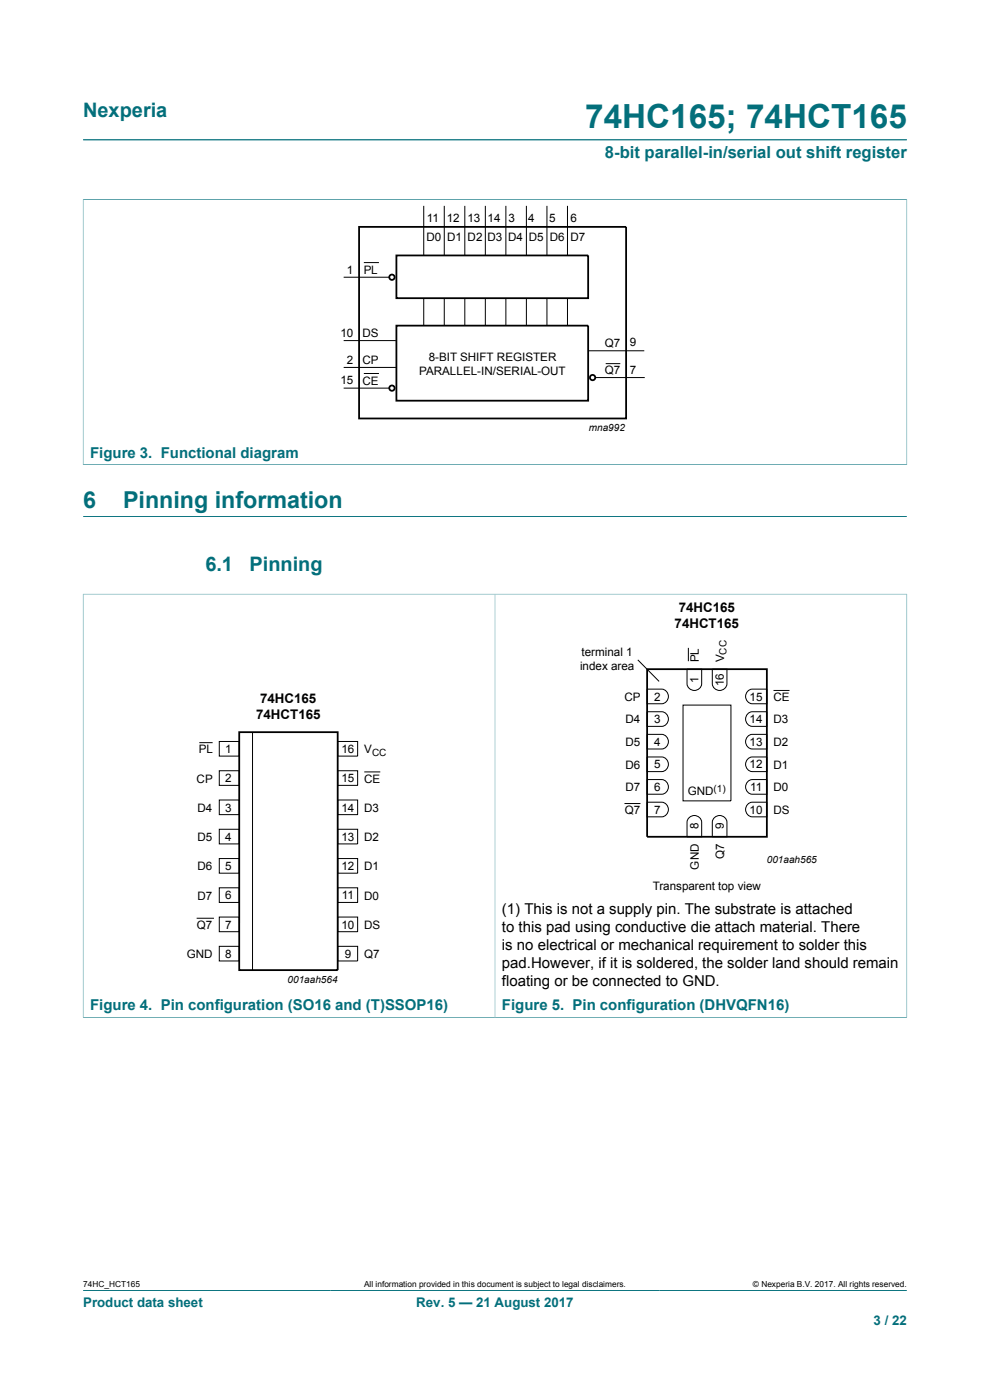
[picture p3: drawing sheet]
<svg xmlns="http://www.w3.org/2000/svg" width="210mm" height="297mm" viewBox="0 0 210 297" stroke-linecap="round" stroke-linejoin="round" font-family="sans-serif">
<defs><g id="words">
<text font-size="7.1" fill="#036f7b" x="124.1" y="27.2">74HC165; 74HCT165</text>
<g font-size="4.9" fill="#036f7b">
<text x="17.6" y="107.8">6</text>
<text x="26.1" y="107.8">Pinning information</text>
</g>
<g font-size="4.2" fill="#036f7b">
<text x="17.6" y="24.8">Nexperia</text>
<text x="43.6" y="121.1">6.1</text>
<text x="52.9" y="121.1">Pinning</text>
</g>
<text font-size="3.5" fill="#036f7b" x="128.3" y="33.5">8-bit parallel-in/serial out shift register</text>
<g font-size="3.2" fill="#036f7b">
<text x="19.1" y="97.1">Figure 3. Functional diagram</text>
<text x="19.1" y="214.3">Figure 4. Pin configuration (SO16 and (T)SSOP16)</text>
<text x="106.5" y="214.3">Figure 5. Pin configuration (DHVQFN16)</text>
</g>
<g font-size="3.2">
<text x="106.5" y="193.9">(1) This is not a supply pin. The substrate is attached</text>
<text x="106.5" y="197.7">to this pad using conductive die attach material. There</text>
<text x="106.5" y="201.5">is no electrical or mechanical requirement to solder this</text>
<text x="106.5" y="205.3">pad.However, if it is soldered, the solder land should remain</text>
<text x="106.5" y="209.1">floating or be connected to GND.</text>
</g>
<g font-size="2.8">
<text x="144" y="129.8">74HC165</text>
<text x="143.1" y="133.2">74HCT165</text>
<text x="55.2" y="149.1">74HC165</text>
<text x="54.3" y="152.4">74HCT165</text>
</g>
<g font-size="2.8" fill="#036f7b">
<text x="17.6" y="277.3">Product data sheet</text>
<text x="88.3" y="277.3">Rev. 5 — 21 August 2017</text>
<text x="185.3" y="281">3 / 22</text>
</g>
<g font-size="2.5">
<text x="90.6" y="47">11</text>
<text x="94.8" y="47">12</text>
<text x="99.2" y="47">13</text>
<text x="103.4" y="47">14</text>
<text x="107.8" y="47">3</text>
<text x="112" y="47">4</text>
<text x="116.5" y="47">5</text>
<text x="121" y="47">6</text>
<text x="90.4" y="51">D0</text>
<text x="94.8" y="51">D1</text>
<text x="99.2" y="51">D2</text>
<text x="103.4" y="51">D3</text>
<text x="107.8" y="51">D4</text>
<text x="112.2" y="51">D5</text>
<text x="116.6" y="51">D6</text>
<text x="121" y="51">D7</text>
<text x="73.5" y="58">1</text>
<text x="77.2" y="58.1">PL</text>
<text x="72.2" y="71.5">10</text>
<text x="76.9" y="71.5">DS</text>
<text x="73.5" y="77.1">2</text>
<text x="76.9" y="77.2">CP</text>
<text x="90.9" y="76.5">8-BIT SHIFT REGISTER</text>
<text x="128.3" y="73.5">Q7</text>
<text x="133.6" y="73.5">9</text>
<text x="72.2" y="81.5">15</text>
<text x="76.9" y="81.6">CE</text>
<text x="88.9" y="79.5">PARALLEL-IN/SERIAL-OUT</text>
<text x="128.3" y="79.3">Q7</text>
<text x="133.6" y="79.4">7</text>
<text x="123" y="142">index area</text>
<text x="123.4" y="139.1">terminal 1</text>
<text x="148.2" y="140.5" transform="rotate(-90 148.2 140.5)">PL</text>
<text x="153.6" y="140.5" transform="rotate(-90 153.6 140.5)">V</text>
<text x="132.4" y="148.7">CP</text>
<text x="138.8" y="148.7">2</text>
<text x="148.2" y="144.8" transform="rotate(-90 148.2 144.8)">1</text>
<text x="153.5" y="145.5" transform="rotate(-90 153.5 145.5)">16</text>
<text x="159" y="148.7">15</text>
<text x="164.1" y="148.7">CE</text>
<text x="132.7" y="153.5">D4</text>
<text x="138.8" y="153.4">3</text>
<text x="159" y="153.4">14</text>
<text x="164.1" y="153.5">D3</text>
<text x="42.2" y="159.8">PL</text>
<text x="47.7" y="159.7">1</text>
<text x="72.4" y="159.7">16</text>
<text x="77.3" y="159.8">V</text>
<text x="132.7" y="158.3">D5</text>
<text x="138.8" y="158.2">4</text>
<text x="159" y="158.2">13</text>
<text x="164.1" y="158.3">D2</text>
<text x="41.7" y="166">CP</text>
<text x="47.7" y="165.9">2</text>
<text x="72.4" y="165.9">15</text>
<text x="77.3" y="166">CE</text>
<text x="132.7" y="167.9">D7</text>
<text x="132.7" y="163.1">D6</text>
<text x="138.8" y="167.8">6</text>
<text x="138.8" y="163">5</text>
<text x="159" y="163">12</text>
<text x="159.1" y="167.8">11</text>
<text x="164.1" y="167.9">D0</text>
<text x="164.1" y="163.1">D1</text>
<text x="41.9" y="172.2">D4</text>
<text x="47.7" y="172.2">3</text>
<text x="72.4" y="172.2">14</text>
<text x="77.3" y="172.2">D3</text>
<text x="132.6" y="172.7">Q7</text>
<text x="138.8" y="172.6">7</text>
<text x="145.9" y="168.7">GND</text>
<text x="159" y="172.6">10</text>
<text x="164.1" y="172.7">DS</text>
<text x="41.9" y="178.5">D5</text>
<text x="47.7" y="178.4">4</text>
<text x="72.4" y="178.4">13</text>
<text x="77.3" y="178.5">D2</text>
<text x="148.2" y="175.9" transform="rotate(-90 148.2 175.9)">8</text>
<text x="153.5" y="175.9" transform="rotate(-90 153.5 175.9)">9</text>
<text x="41.9" y="184.6">D6</text>
<text x="47.7" y="184.6">5</text>
<text x="72.4" y="184.6">12</text>
<text x="77.3" y="184.6">D1</text>
<text x="148.2" y="184.5" transform="rotate(-90 148.2 184.5)">GND</text>
<text x="153.6" y="182.2" transform="rotate(-90 153.6 182.2)">Q7</text>
<text x="41.9" y="190.8">D7</text>
<text x="47.7" y="190.8">6</text>
<text x="72.5" y="190.8">11</text>
<text x="77.3" y="190.8">D0</text>
<text x="138.5" y="188.8">Transparent top view</text>
<text x="41.8" y="197.1">Q7</text>
<text x="47.7" y="197">7</text>
<text x="72.4" y="197">10</text>
<text x="77.3" y="197.1">DS</text>
<text x="39.6" y="203.3">GND</text>
<text x="47.7" y="203.2">8</text>
<text x="73.1" y="203.2">9</text>
<text x="77.3" y="203.3">Q7</text>
</g>
<g font-size="2.1">
<text x="124.9" y="91.4">mna992</text>
<text x="154.1" y="138.9" transform="rotate(-90 154.1 138.9)">CC</text>
<text x="78.9" y="160.3">CC</text>
<text x="151.4" y="168">(1)</text>
<text x="162.7" y="183.1">001aah565</text>
<text x="61" y="208.6">001aah564</text>
</g>
<g font-size="1.8">
<text x="17.6" y="273.1">74HC_HCT165</text>
<text x="77.2" y="273.1">All information provided in this document is subject to legal disclaimers.</text>
<text x="159.7" y="273.1">© Nexperia B.V. 2017. All rights reserved.</text>
</g>
</g></defs>
<path d="M17.6 29.7h174.8M17.6 42.3h174.8M17.6 42.3v56.3M192.4 42.3v56.3M17.6 98.6h174.8M17.6 109.6h174.8M17.6 126h174.8M17.6 126v89.9M105 126v89.8M192.4 126v89.9M17.6 215.8h174.8M17.6 273.8h174.8" fill="none" stroke="#036f7b" stroke-width=".21"/>
<g fill="none" stroke="#000" stroke-width=".38">
<path d="M76.2 48.1h56.6v40.7h-56.6zM84.1 54.2h40.7v9.1h-40.7zM84.1 69.1h40.7v15.9h-40.7zM50.7 155.3h20.9v50.5h-20.9zM137.3 142h25.4v35.5h-25.4z"/>
<circle cx="83.1" cy="58.8" r=".56"/>
<circle cx="83.1" cy="82.3" r=".56"/>
<circle cx="125.7" cy="80.1" r=".57"/>
</g>
<g fill="none" stroke="#000" stroke-width=".21">
<path d="M72.9 58.8h9.7M77.2 55.7h3.2M89.9 43.7v10.5M94.2 43.7v10.5M98.6 43.7v10.5M103 43.7v10.5M107.3 43.7v10.5M111.7 43.7v10.5M116 43.7v10.5M120.4 43.7v10.5M72.9 72.3h11.1M72.9 77.9h11.1"/>
<path d="M77.2 79.2h3.2M89.9 63.3v5.7M94.2 63.3v5.7M98.6 63.3v5.7M103 63.3v5.7M107.3 63.3v5.7M111.7 63.3v5.7M116 63.3v5.7M120.4 63.3v5.7M124.8 74.4h11.9M128.5 77.1h3.1M72.9 82.3h9.7"/>
<path d="M126.3 80.1h10.5M135.3 140l4.5 4.6M146 137.4v2.9M42.3 157.5h2.8M46.5 157.3h4.2v3.1h-4.2zM53.6 155.3v50.6M71.6 157.3h4.3v3.1h-4.3zM137.3 155.8h3.1a1.56 1.56 0 0 1 1.4 1.5 1.56 1.56 0 0 1-1.4 1.6h-3.1zM137.3 151h3.1a1.56 1.56 0 0 1 1.4 1.5 1.56 1.56 0 0 1-1.4 1.6h-3.1zM137.3 146.2h3.1a1.56 1.56 0 0 1 1.4 1.5 1.56 1.56 0 0 1-1.4 1.6h-3.1zM144.9 149.6h10.1v20.3h-10.1zM145.7 142h3.1v3.1a1.56 1.56 0 0 1-1.5 1.4 1.56 1.56 0 0 1-1.6-1.4z"/>
<path d="M151.1 142h3.1v3.1a1.56 1.56 0 0 1-1.6 1.4 1.56 1.56 0 0 1-1.5-1.4zM158.7 156.1l.9-.3h3.1v3.1h-3.1a1.57 1.57 0 0 1-1.4-1.1 1.57 1.57 0 0 1 .5-1.7zM158.7 151.3l.9-.3h3.1v3.1h-3.1a1.57 1.57 0 0 1-1.4-1.1 1.57 1.57 0 0 1 .5-1.7zM158.7 146.5l.9-.3h3.1v3.1h-3.1a1.57 1.57 0 0 1-1.4-1.1 1.57 1.57 0 0 1 .5-1.7zM164.1 146.5h3.4M46.5 163.5h4.2v3.1h-4.2zM46.5 169.7h4.2v3.1h-4.2zM46.5 175.9h4.2v3.1h-4.2zM71.6 169.7h4.3v3.1h-4.3zM71.6 175.9h4.3v3.1h-4.3zM71.6 163.5h4.3v3.1h-4.3zM77.3 163.8h3.4"/>
<path d="M132.5 170.5h3.4M137.3 170.2h3.1a1.56 1.56 0 0 1 1.4 1.5 1.56 1.56 0 0 1-1.4 1.6h-3.1zM137.3 165.4h3.1a1.56 1.56 0 0 1 1.4 1.5 1.56 1.56 0 0 1-1.4 1.6h-3.1zM137.3 160.6h3.1a1.56 1.56 0 0 1 1.4 1.5 1.56 1.56 0 0 1-1.4 1.6h-3.1zM146.1 173.6a1.57 1.57 0 0 1 1.6-.5 1.57 1.57 0 0 1 1.1 1.3v3.1h-3.1v-3.1zM151.4 173.6a1.57 1.57 0 0 1 1.7-.5 1.57 1.57 0 0 1 1.1 1.3v3.1h-3.1v-3.1zM158.7 170.5l.9-.3h3.1v3.1h-3.1a1.57 1.57 0 0 1-1.4-1.1 1.57 1.57 0 0 1 .5-1.7zM158.7 165.7l.9-.3h3.1v3.1h-3.1a1.57 1.57 0 0 1-1.4-1.1 1.57 1.57 0 0 1 .5-1.7zM158.7 160.9l.9-.3h3.1v3.1h-3.1a1.57 1.57 0 0 1-1.4-1.1 1.57 1.57 0 0 1 .5-1.7zM41.7 194.8h3.7M46.5 182.1h4.2v3.1h-4.2zM46.5 188.3h4.2v3.1h-4.2z"/>
<path d="M46.5 194.5h4.2v3.2h-4.2zM71.6 194.5h4.3v3.2h-4.3zM71.6 182.1h4.3v3.1h-4.3zM71.6 188.3h4.3v3.1h-4.3zM46.5 200.8h4.2v3.1h-4.2zM71.6 200.8h4.3v3.1h-4.3z"/>
</g>
<use href="#words"/>
</svg>
